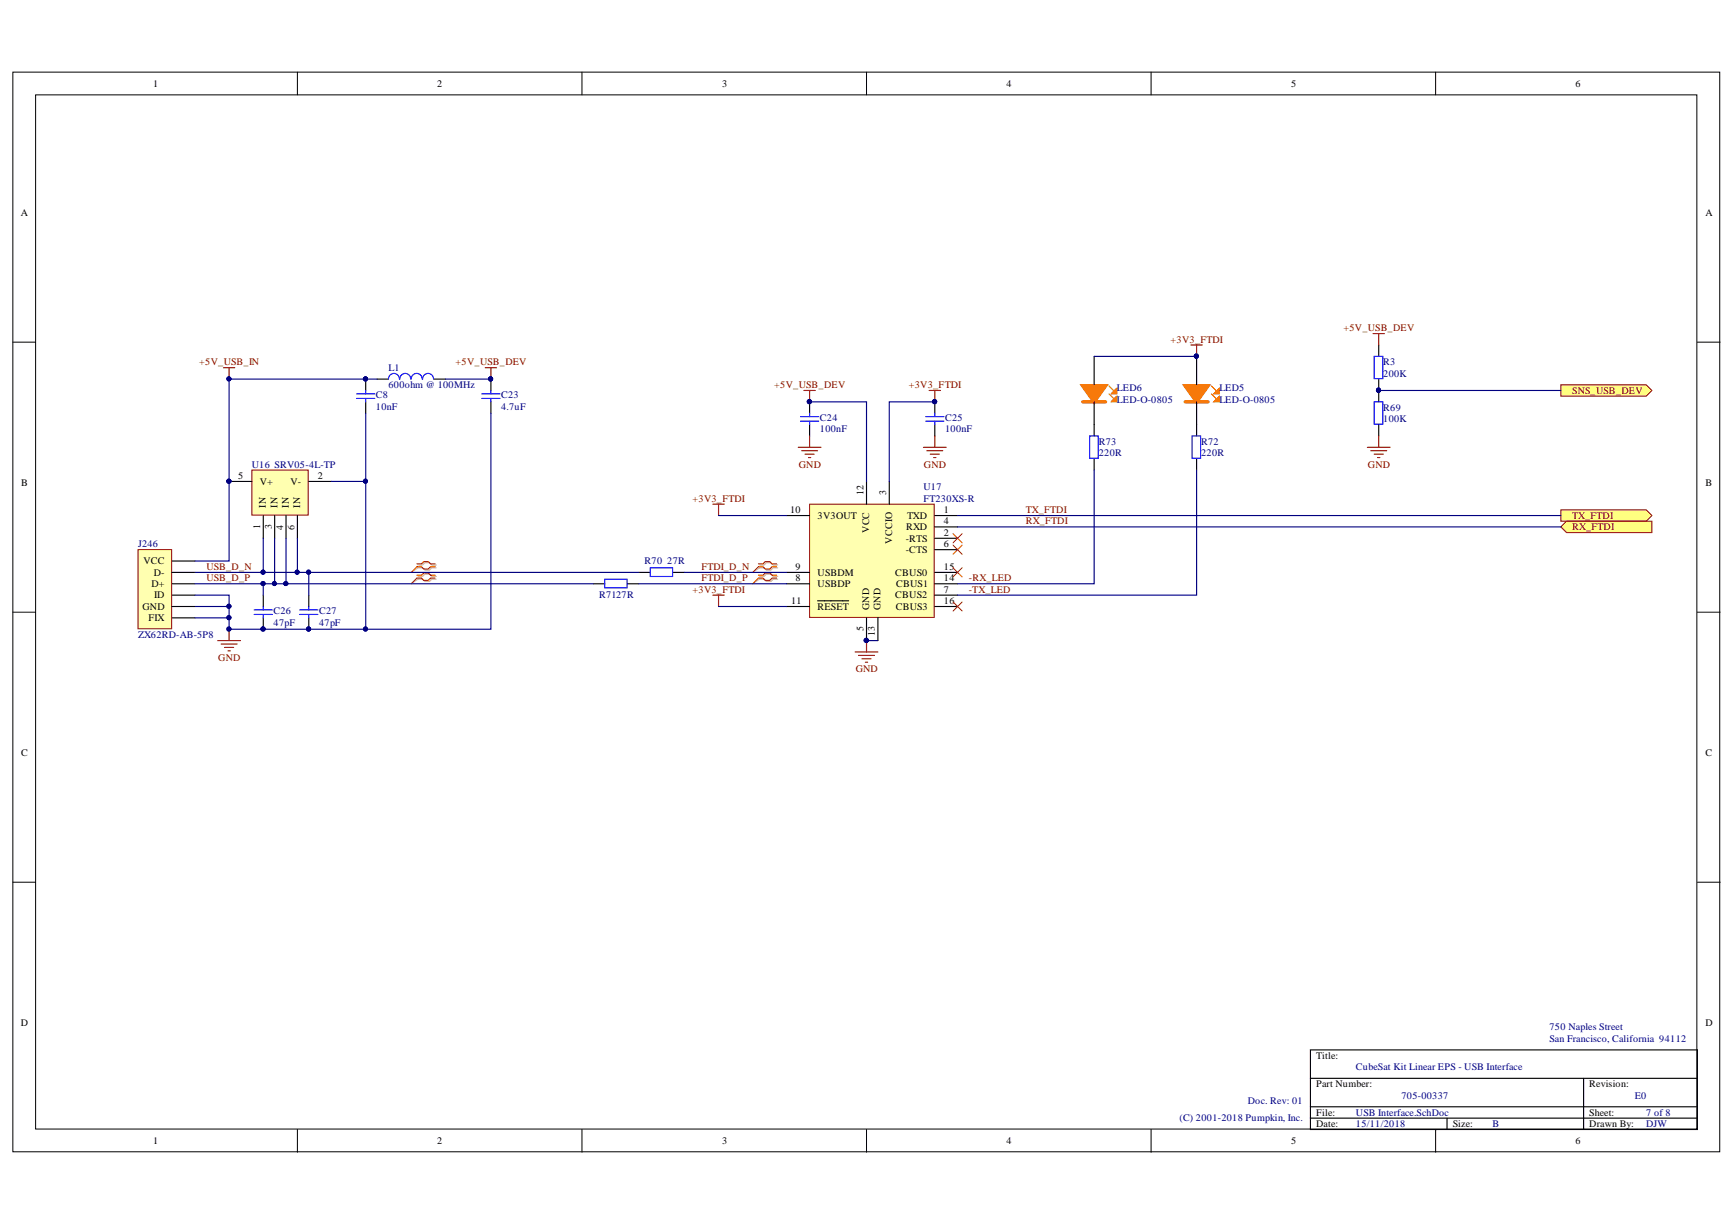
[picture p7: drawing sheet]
<svg xmlns="http://www.w3.org/2000/svg" width="297mm" height="210mm" viewBox="0 0 297 210" stroke-linecap="round" stroke-linejoin="round" font-family="sans-serif">
<defs><g id="words">
<g font-size="1.7">
<text x="26.2" y="14.8">1</text>
<text x="74.9" y="14.8">2</text>
<text x="123.6" y="14.8">3</text>
<text x="172.3" y="14.8">4</text>
<text x="221.1" y="14.8">5</text>
<text x="269.7" y="14.8">6</text>
<text x="3.6" y="37">A</text>
<text x="292" y="37">A</text>
<text x="3.6" y="83.2">B</text>
<text x="40.8" y="82">5</text>
<text x="44.5" y="83">V+</text>
<text x="49.7" y="83">V-</text>
<text x="54.4" y="82">2</text>
<text x="292" y="83.2">B</text>
<text x="45.5" y="86.9" transform="rotate(-90 45.5 86.9)">IN</text>
<text x="47.5" y="86.9" transform="rotate(-90 47.5 86.9)">IN</text>
<text x="49.4" y="86.9" transform="rotate(-90 49.4 86.9)">IN</text>
<text x="51.4" y="86.9" transform="rotate(-90 51.4 86.9)">IN</text>
<text x="135.3" y="87.8">10</text>
<text x="140" y="88.8">3V3OUT</text>
<text x="147.8" y="84.8" transform="rotate(-90 147.8 84.8)">12</text>
<text x="151.7" y="84.8" transform="rotate(-90 151.7 84.8)">3</text>
<text x="155.3" y="88.8">TXD</text>
<text x="161.6" y="87.8">1</text>
<text x="161.6" y="89.8">4</text>
<text x="44.6" y="90.5" transform="rotate(-90 44.6 90.5)">1</text>
<text x="46.5" y="90.6" transform="rotate(-90 46.5 90.6)">3</text>
<text x="48.5" y="90.7" transform="rotate(-90 48.5 90.7)">4</text>
<text x="50.4" y="90.7" transform="rotate(-90 50.4 90.7)">6</text>
<text x="148.8" y="91.2" transform="rotate(-90 148.8 91.2)">VCC</text>
<text x="152.7" y="93.1" transform="rotate(-90 152.7 93.1)">VCCIO</text>
<text x="155.1" y="92.7">-RTS</text>
<text x="155.1" y="94.7">-CTS</text>
<text x="155.1" y="90.8">RXD</text>
<text x="161.6" y="91.7">2</text>
<text x="161.6" y="93.7">6</text>
<text x="24.6" y="96.6">VCC</text>
<text x="25.9" y="100.5">D+</text>
<text x="26.3" y="98.6">D-</text>
<text x="136.2" y="97.6">9</text>
<text x="136.2" y="99.5">8</text>
<text x="140" y="98.6">USBDM</text>
<text x="140" y="100.5">USBDP</text>
<text x="153.3" y="98.6">CBUS0</text>
<text x="153.4" y="100.5">CBUS1</text>
<text x="161.6" y="97.6">15</text>
<text x="161.6" y="99.5">14</text>
<text x="161.6" y="101.5">7</text>
<text x="24.4" y="104.4">GND</text>
<text x="25.4" y="106.3">FIX</text>
<text x="26.4" y="102.4">ID</text>
<text x="135.4" y="103.4">11</text>
<text x="140" y="104.4">RESET</text>
<text x="148.8" y="104.4" transform="rotate(-90 148.8 104.4)">GND</text>
<text x="150.8" y="104.4" transform="rotate(-90 150.8 104.4)">GND</text>
<text x="153.3" y="102.4">CBUS2</text>
<text x="153.4" y="104.4">CBUS3</text>
<text x="161.6" y="103.4">16</text>
<text x="147.8" y="108.1" transform="rotate(-90 147.8 108.1)">5</text>
<text x="149.8" y="109" transform="rotate(-90 149.8 109)">13</text>
<text x="3.6" y="129.5">C</text>
<text x="292" y="129.5">C</text>
<text x="3.6" y="175.7">D</text>
<text x="292" y="175.7">D</text>
<text x="225.3" y="181.3">Title:</text>
<text x="225.3" y="191">File:</text>
<text x="225.3" y="186.1">Part Number:</text>
<text x="272.1" y="186.1">Revision:</text>
<text x="272.1" y="191">Sheet:</text>
<text x="26.2" y="195.9">1</text>
<text x="74.9" y="195.9">2</text>
<text x="123.6" y="195.9">3</text>
<text x="172.3" y="195.9">4</text>
<text x="221.1" y="195.9">5</text>
<text x="225.3" y="193">Date:</text>
<text x="248.7" y="193">Size:</text>
<text x="269.7" y="195.9">6</text>
<text x="272.1" y="193">Drawn By:</text>
</g>
<g font-size="1.7" fill="#800000">
<text x="200.4" y="58.6">+3V3_FTDI</text>
<text x="230" y="56.7">+5V_USB_DEV</text>
<text x="34.1" y="62.5">+5V_USB_IN</text>
<text x="78" y="62.5">+5V_USB_DEV</text>
<text x="132.6" y="66.4">+5V_USB_DEV</text>
<text x="155.6" y="66.4">+3V3_FTDI</text>
<text x="269.2" y="67.4">SNS_USB_DEV</text>
<text x="136.8" y="80.1">GND</text>
<text x="158.2" y="80.1">GND</text>
<text x="234.2" y="80.1">GND</text>
<text x="118.6" y="85.9">+3V3_FTDI</text>
<text x="175.6" y="89.8">RX_FTDI</text>
<text x="175.6" y="87.8">TX_FTDI</text>
<text x="269.2" y="88.8">TX_FTDI</text>
<text x="269.2" y="90.8">RX_FTDI</text>
<text x="35.3" y="97.6">USB_D_N</text>
<text x="35.3" y="99.5">USB_D_P</text>
<text x="118.6" y="101.5">+3V3_FTDI</text>
<text x="120.1" y="97.6">FTDI_D_N</text>
<text x="120.1" y="99.5">FTDI_D_P</text>
<text x="165.9" y="99.5">-RX_LED</text>
<text x="165.9" y="101.5">-TX_LED</text>
<text x="37.4" y="113.2">GND</text>
<text x="146.5" y="115.1">GND</text>
</g>
<g font-size="1.7" fill="#000080">
<text x="66.5" y="63.5">L1</text>
<text x="236.8" y="62.5">R3</text>
<text x="236.8" y="64.5">200K</text>
<text x="64.4" y="68.2">C8</text>
<text x="64.4" y="70.1">10nF</text>
<text x="66.5" y="66.4">600ohm @ 100MHz</text>
<text x="85.8" y="68.2">C23</text>
<text x="85.8" y="70.1">4.7uF</text>
<text x="191.2" y="67">LED6</text>
<text x="191.2" y="69">LED-O-0805</text>
<text x="208.8" y="67">LED5</text>
<text x="208.8" y="69">LED-O-0805</text>
<text x="236.8" y="70.3">R69</text>
<text x="140.4" y="72.1">C24</text>
<text x="140.4" y="74">100nF</text>
<text x="161.8" y="72.1">C25</text>
<text x="161.8" y="74">100nF</text>
<text x="188.1" y="76.2">R73</text>
<text x="205.6" y="76.2">R72</text>
<text x="236.8" y="72.3">100K</text>
<text x="43.1" y="80.1">U16 SRV05-4L-TP</text>
<text x="158.1" y="84">U17</text>
<text x="188.1" y="78.1">220R</text>
<text x="205.6" y="78.1">220R</text>
<text x="158.1" y="85.9">FT230XS-R</text>
<text x="23.6" y="93.7">J246</text>
<text x="110.4" y="96.6">R70</text>
<text x="114.2" y="96.6">27R</text>
<text x="46.8" y="105.2">C26</text>
<text x="46.8" y="107.1">47pF</text>
<text x="54.6" y="105.2">C27</text>
<text x="54.6" y="107.1">47pF</text>
<text x="102.6" y="102.4">R7127R</text>
<text x="23.6" y="109.3">ZX62RD-AB-5P8</text>
<text x="265.3" y="176.4">750 Naples Street</text>
<text x="265.3" y="178.4">San Francisco, California 94112</text>
<text x="232.1" y="183.2">CubeSat Kit Linear EPS - USB Interface</text>
<text x="201.9" y="192">(C) 2001-2018 Pumpkin, Inc.</text>
<text x="213.6" y="189.1">Doc. Rev: 01</text>
<text x="232.1" y="191">USB Interface.SchDoc</text>
<text x="239.9" y="188.1">705-00337</text>
<text x="279.9" y="188.1">E0</text>
<text x="281.8" y="191">7 of 8</text>
<text x="232.1" y="193">15/11/2018</text>
<text x="255.5" y="193">B</text>
<text x="281.8" y="193">DJW</text>
</g>
</g></defs>
<g fill="#fff" stroke="#000" stroke-width=".17">
<path d="M2.2 12.3h292.2v184.9h-292.2z"/>
<path d="M6.1 16.2h284.4v177.1h-284.4z"/>
</g>
<g fill="none" stroke="#000" stroke-width=".17">
<path d="M50.9 12.3v3.9M99.6 12.3v3.9M148.4 12.3v3.9M197.1 12.3v3.9M245.8 12.3v3.9M2.2 58.6h3.9M290.6 58.6h3.9M2.2 104.8h3.9M290.6 104.8h3.9M2.2 151h3.9M290.6 151h3.9M50.9 193.4v3.9"/>
<path d="M99.6 193.4v3.9M148.4 193.4v3.9M197.1 193.4v3.9M245.8 193.4v3.9"/>
</g>
<path d="M224.4 179.8h66.2v13.6h-66.2zM224.4 184.6h66.2M224.4 189.5h66.2M224.4 191.4h66.2M247.7 191.4v2M271.1 184.6v8.8" fill="none" stroke="#000" stroke-width=".19"/>
<path d="M138.6 86.3h21.3v19.4h-21.3z" fill="#ffffb0" stroke="#800000" stroke-width=".17"/>
<g fill="none" stroke="#000" stroke-width=".19">
<path d="M62.6 64.9v2M62.6 68.8v1.9M64.6 64.9h1.9M74.3 64.9h1.9M84 64.9v2M84 68.8v1.9M138.6 68.8v1.9M138.6 72.7v1.9M160 68.8v1.9M160 72.7v1.9M101.6 99.9h1.9M107.4 99.9h2"/>
<path d="M109.4 98h1.9M115.2 98h2M134.7 88.3h3.9M134.7 98h3.9M134.7 99.9h3.9M148.4 82.4v3.9M152.2 82.4v3.9M160 88.3h3.9M160 98h3.9M160 99.9h3.9M160 90.2h3.9M160 92.2h3.9"/>
<path d="M160 94.1h3.9M45.1 101.9v1.9M45.1 105.8v1.9M52.9 101.9v1.9M52.9 105.8v1.9M134.7 103.8h3.9M140 102.9h3.1M143.2 102.9h2.1M148.4 105.8v3.9M150.3 105.8v3.9M160 103.8h3.9M160 101.9h3.9"/>
</g>
<g fill="#000080" stroke="#000080" stroke-width=".17">
<circle cx="148.3" cy="109.6" r=".35"/>
<circle cx="39.2" cy="64.9" r=".35"/>
<circle cx="45" cy="107.7" r=".35"/>
<circle cx="52.8" cy="107.7" r=".35"/>
<circle cx="62.6" cy="64.9" r=".35"/>
<circle cx="84" cy="64.9" r=".35"/>
<circle cx="160" cy="68.8" r=".35"/>
<circle cx="138.6" cy="68.8" r=".35"/>
</g>
<path d="M38.3 63h1.9M39.2 63v1.9M159.1 66.9h1.9M160 66.9v1.9M122 86.3h2M123 86.3v2" fill="none" stroke="#800000" stroke-width=".19"/>
<path d="M71.4 97l-1 1M71.4 99l-1 .9M129.8 97l-.9 1M129.8 99l-.9 .9M163.2 91.4l1.5 1.5M163.2 93.3l1.5 1.6M163.2 97.2l1.5 1.6M164.7 91.4l-1.5 1.5M164.7 93.3l-1.5 1.6M164.7 97.2l-1.5 1.6M163.2 103.1l1.5 1.5M164.7 103.1l-1.5 1.5" fill="none" stroke="#f00" stroke-width=".17"/>
<g fill="none" stroke="#00f" stroke-width=".19">
<path d="M61 67.4h3.2M61 68.2h3.2M62.6 66.9v.5M62.6 68.2v.6M68.4 64.9a.94 .94 0 0 0-1-1 .94 .94 0 0 0-.9 1M70.3 64.9a.93 .93 0 0 0-.9-1 .93 .93 0 0 0-.9 1M72.3 64.9a.94 .94 0 0 0-1-1 .94 .94 0 0 0-.9 1M74.2 64.9a.94 .94 0 0 0-.9-1 .94 .94 0 0 0-.9 1M82.5 67.4h3.1M82.5 68.2h3.1M84 66.9v.5M84 68.2v.6"/>
<path d="M137 71.3h3.2M137 72.1h3.2M138.6 70.7v.6M138.6 72.1v.6M158.5 71.3h3.1M158.5 72.1h3.1M160 70.7v.6M160 72.1v.6M103.5 99.2h3.9v1.4h-3.9zM111.3 97.2h3.8v1.5h-3.8zM43.5 104.4h3.1M43.5 105.2h3.1"/>
<path d="M45.1 103.8v.6M45.1 105.2v.6M51.3 104.4h3.1M51.3 105.2h3.1M52.9 103.8v.6M52.9 105.2v.6"/>
</g>
<path d="M71.6 96.7h.8l.3-.4h.8l.4 .4h.8M71.6 97.2h.8l.3 .4h.8l.4-.4h.8M71.6 98.7h.8l.3-.4h.8l.4 .4h.8M71.6 99.2h.8l.3 .4h.8l.4-.4h.8M130 96.7h.8l.4-.4h.8l.4 .4h.8M130 97.2h.8l.4 .4h.8l.4-.4h.8M130 98.7h.8l.4-.4h.8l.4 .4h.8M130 99.2h.8l.4 .4h.8l.4-.4h.8" fill="none" stroke="#d0a3a3" stroke-width=".19"/>
<path d="M71.6 97.2l-1.2 .8M71.6 99.2l-1.2 .7M130 97.2l-1.1 .8M130 99.2l-1.1 .7" fill="none" stroke="#d0a3a3" stroke-width=".17"/>
<path d="M71.4 96.5h.8l.3-.4h.8l.4 .4h.8M71.4 97h.8l.3 .4h.8l.4-.4h.8M71.4 98.5h.8l.3-.4h.8l.4 .4h.8M71.4 99h.8l.3 .4h.8l.4-.4h.8M129.8 96.5h.8l.4-.4h.8l.4 .4h.8M129.8 97h.8l.4 .4h.8l.4-.4h.8M129.8 98.5h.8l.4-.4h.8l.4 .4h.8M129.8 99h.8l.4 .4h.8l.4-.4h.8" fill="none" stroke="#f00" stroke-width=".19"/>
<path d="M202.9 66.1h3.9l-1.9 2.7z" fill="#f77800"/>
<path d="M202.9 66.1h3.9l-1.9 2.7zM202.9 68.8h3.9" fill="none" stroke="#f77800" stroke-width=".58"/>
<path d="M207.8 68.8l1-1v1z" fill="#f77800"/>
<path d="M207.8 68.8l1-1v1h-1l1-1z" fill="none" stroke="#f77800" stroke-width=".17"/>
<path d="M207.4 67.4l1 1" fill="none" stroke="#f77800" stroke-width=".19"/>
<path d="M207.8 67.4l1-.9v.9z" fill="#f77800"/>
<path d="M207.8 67.4l1-.9v.9h-1l1-.9z" fill="none" stroke="#f77800" stroke-width=".17"/>
<path d="M207.4 66.1l1 .9" fill="none" stroke="#f77800" stroke-width=".19"/>
<path d="M187.3 72.7v1.9M187.3 78.5v2M204.9 61v4.9M204.9 68.8v5.8M204.9 78.5v2" fill="none" stroke="#000" stroke-width=".19"/>
<circle cx="204.8" cy="61" r=".35" fill="#000080" stroke="#000080" stroke-width=".17"/>
<path d="M203.9 59.1h1.9M204.9 59.1v1.9M122 101.9h2M123 101.9v1.9" fill="none" stroke="#800000" stroke-width=".19"/>
<path d="M186.5 74.6h1.5v3.9h-1.5zM204.1 74.6h1.4v3.9h-1.4z" fill="none" stroke="#00f" stroke-width=".19"/>
<path d="M43.1 80.5h9.7v7.7h-9.7z" fill="#ffffb0" stroke="#800000" stroke-width=".17"/>
<path d="M39.2 82.4h3.9M45.1 88.3v3.9M47 88.3v3.9M49 88.3v3.9M50.9 88.3v3.9M52.9 82.4h3.9" fill="none" stroke="#000" stroke-width=".19"/>
<circle cx="39.2" cy="82.4" r=".35" fill="#000080" stroke="#000080" stroke-width=".17"/>
<path d="M23.6 94.1h5.8v13.6h-5.8z" fill="#ffffb0" stroke="#800000" stroke-width=".17"/>
<path d="M29.5 96.1h3.9M29.5 98h3.9M29.5 99.9h3.9M29.5 103.8h3.9M29.5 105.8h3.9M29.5 101.9h3.9" fill="none" stroke="#000" stroke-width=".19"/>
<path d="M83.1 63h1.9M84 63v1.9M137.6 66.9h2M138.6 66.9v1.9" fill="none" stroke="#800000" stroke-width=".19"/>
<g fill="#000080" stroke="#000080" stroke-width=".17">
<circle cx="84" cy="64.9" r=".35"/>
<circle cx="138.6" cy="68.8" r=".35"/>
</g>
<g fill="#ffff80" stroke="#800000" stroke-width=".17">
<path d="M267.2 87.3h14.6l1 1-1 .9h-14.6z" fill-rule="evenodd"/>
<path d="M267.2 90.2l1-1h14.6v2h-14.6z" fill-rule="evenodd"/>
</g>
<path d="M236 59.1v1.9M236 64.9v3.9M236 72.7v1.9" fill="none" stroke="#000" stroke-width=".19"/>
<circle cx="236" cy="66.8" r=".35" fill="#000080" stroke="#000080" stroke-width=".17"/>
<path d="M235.3 61h1.4v3.8h-1.4zM235.3 68.8h1.4v3.8h-1.4z" fill="none" stroke="#00f" stroke-width=".19"/>
<path d="M234.1 76.6h3.9M234.7 77.2h2.7M235.3 77.8h1.5M235.8 78.3h.4M236 74.6v2" fill="none" stroke="#800000" stroke-width=".19"/>
<path d="M267.2 65.9h14.6l1 1-1 .9h-14.6z" fill-rule="evenodd" fill="#ffff80" stroke="#800000" stroke-width=".17"/>
<path d="M235.1 57.1h1.9M236 57.1v2" fill="none" stroke="#800000" stroke-width=".19"/>
<path d="M185.4 66.1h3.9l-2 2.7z" fill="#f77800"/>
<path d="M185.4 66.1h3.9l-2 2.7zM185.4 68.8h3.9" fill="none" stroke="#f77800" stroke-width=".58"/>
<path d="M190.2 68.8l1-1v1z" fill="#f77800"/>
<path d="M190.2 68.8l1-1v1h-1l1-1z" fill="none" stroke="#f77800" stroke-width=".17"/>
<path d="M189.9 67.4l.9 1" fill="none" stroke="#f77800" stroke-width=".19"/>
<path d="M190.2 67.4l1-.9v.9z" fill="#f77800"/>
<path d="M190.2 67.4l1-.9v.9h-1l1-.9z" fill="none" stroke="#f77800" stroke-width=".17"/>
<path d="M189.9 66.1l.9 .9" fill="none" stroke="#f77800" stroke-width=".19"/>
<path d="M187.3 61v4.9M187.3 68.8v3.9" fill="none" stroke="#000" stroke-width=".19"/>
<g fill="none" stroke="#800000" stroke-width=".19">
<path d="M136.7 76.6h3.9M137.2 77.2h2.8M137.8 77.8h1.6M138.4 78.3h.4M138.6 74.6v2M158.1 76.6h3.9M158.7 77.2h2.7M159.3 77.8h1.5M159.8 78.3h.4M160 74.6v2M37.3 109.7h3.9M37.9 110.3h2.7"/>
<path d="M38.4 110.8h1.6M39 111.4h.4M39.2 107.7v2M146.4 111.6h3.9M147 112.2h2.7M147.6 112.8h1.5M148.2 113.4h.3M148.4 109.7v1.9"/>
</g>
<g fill="#000080" stroke="#000080" stroke-width=".17">
<circle cx="39.2" cy="107.7" r=".35"/>
<circle cx="148.3" cy="109.6" r=".35"/>
<circle cx="39.2" cy="103.8" r=".35"/>
<circle cx="84" cy="64.9" r=".35"/>
<circle cx="39.2" cy="82.4" r=".35"/>
<circle cx="39.2" cy="64.9" r=".35"/>
<circle cx="62.6" cy="64.9" r=".35"/>
<circle cx="138.6" cy="68.8" r=".35"/>
<circle cx="160" cy="68.8" r=".35"/>
<circle cx="204.8" cy="61" r=".35"/>
<circle cx="62.6" cy="107.7" r=".35"/>
<circle cx="62.6" cy="82.4" r=".35"/>
<circle cx="45" cy="98" r=".35"/>
<circle cx="50.9" cy="98" r=".35"/>
<circle cx="45" cy="99.9" r=".35"/>
<circle cx="47" cy="99.9" r=".35"/>
<circle cx="48.9" cy="99.9" r=".35"/>
<circle cx="52.8" cy="98" r=".35"/>
<circle cx="39.2" cy="105.7" r=".35"/>
<circle cx="236" cy="66.8" r=".35"/>
<circle cx="52.8" cy="107.7" r=".35"/>
<circle cx="45" cy="107.7" r=".35"/>
</g>
<g fill="none" stroke="#000080" stroke-width=".19">
<path d="M62.6 70.7v11.7M64.6 64.9h-25.4v31.2h-5.8M76.2 64.9h7.8M84 70.7v37h-44.8v-3.9M138.6 68.8h9.8v13.6M160 68.8h-7.8v13.6M187.3 61h17.6M236 66.9h31.2M33.4 99.9h68.2M33.4 98h76M45.1 92.2v5.8M45.1 99.9v2"/>
<path d="M47 92.2v7.7M49 92.2v7.7M50.9 92.2v5.8M52.9 98v3.9M56.8 82.4h5.8v25.3M109.4 99.9h25.3M117.2 98h17.5M123 88.3h11.7M163.9 90.2h103.3M163.9 88.3h103.3M187.3 80.5v19.4h-23.4M204.9 80.5v21.4h-41"/>
<path d="M33.4 101.9h5.8v1.9h-5.8M33.4 105.8h5.8M123 103.8h11.7M148.4 109.7h1.9"/>
</g>
<use href="#words"/>
</svg>
